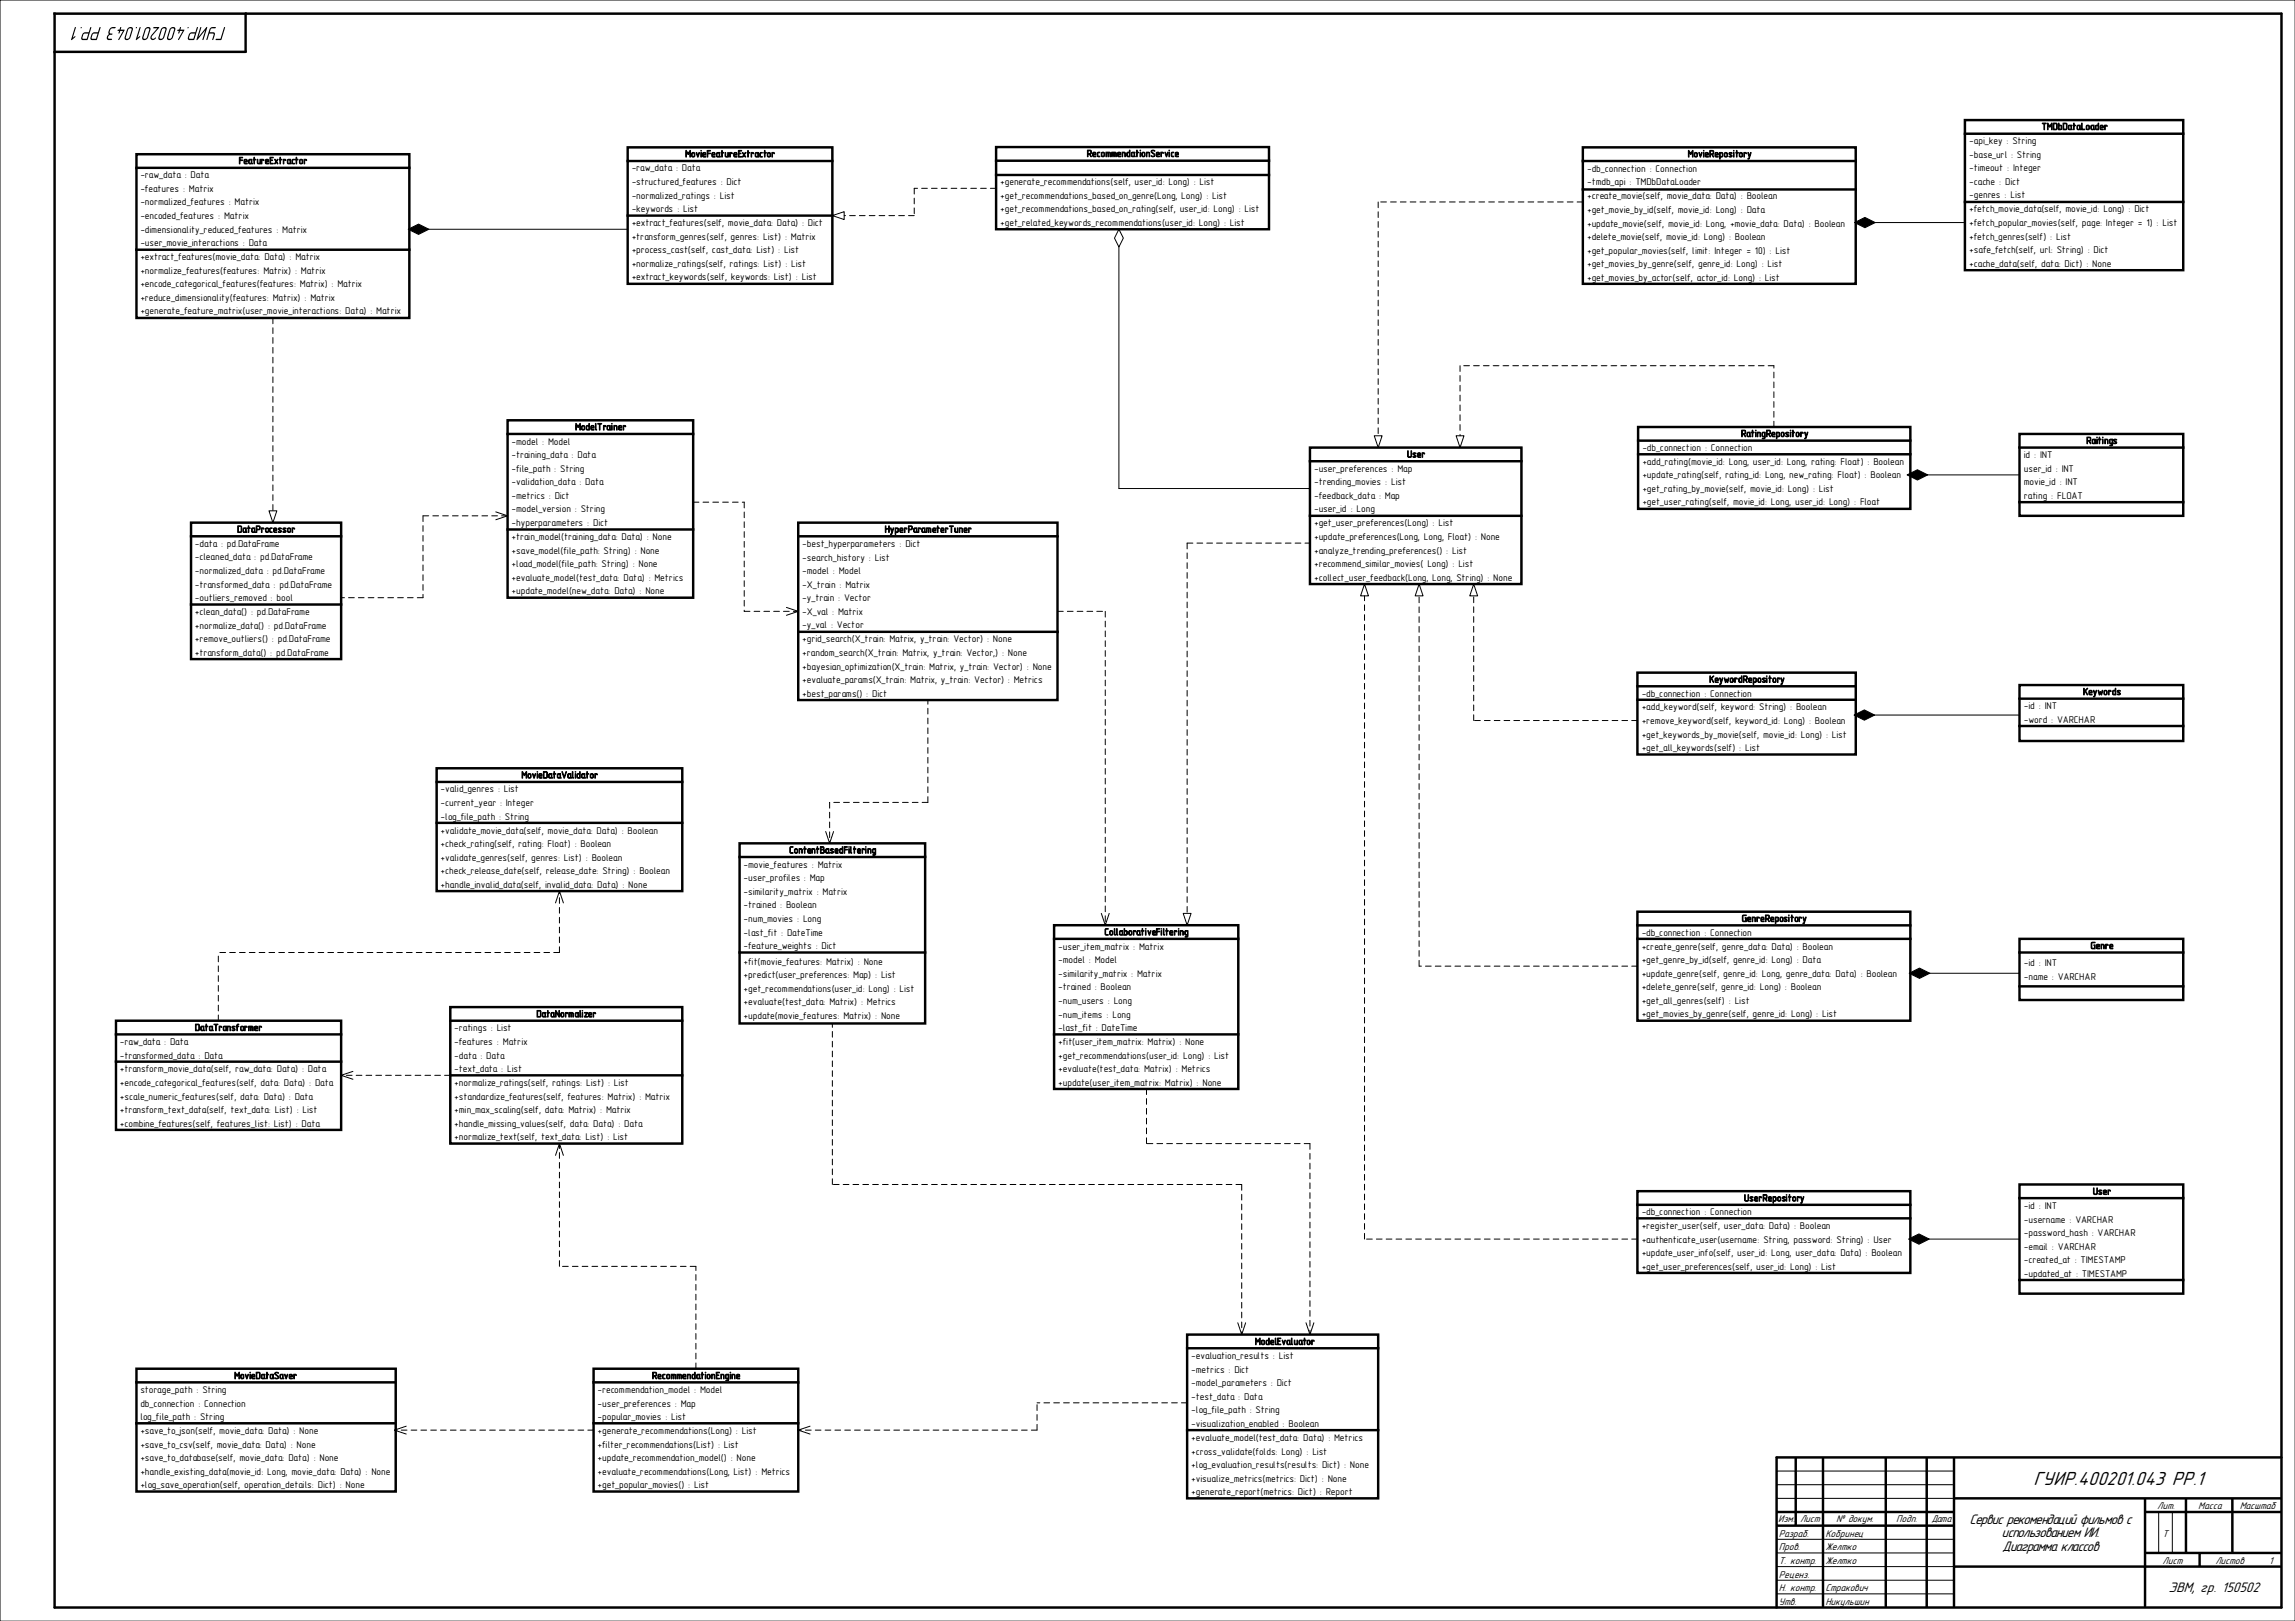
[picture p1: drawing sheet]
<svg xmlns="http://www.w3.org/2000/svg" width="841mm" height="594mm" viewBox="0 0 841 594" stroke-linecap="round" stroke-linejoin="round" font-family="sans-serif">
<defs><g id="words">
<text font-size="7.4" x="745.1" y="544.1">ГУИР.400201.043 РР.1</text>
<g font-size="5.4">
<text x="721.6" y="558.3">Сервис рекомендаций фильмов с</text>
<text x="733.4" y="563.3">использованием ИИ.</text>
<text x="733.7" y="568.3">Диаграмма классов</text>
<text x="794.6" y="583.2">ЭВМ, гр. 150502</text>
</g>
<g font-size="3.8">
<text x="651.6" y="557.7">Изм.</text>
<text x="659.6" y="557.7">Лист</text>
<text x="672.9" y="557.7">№ докум.</text>
<text x="694.9" y="557.7">Подп.</text>
<text x="707.7" y="557.7">Дата</text>
<text x="790.5" y="552.7">Лит.</text>
<text x="805.5" y="552.7">Масса</text>
<text x="820.8" y="552.7">Масштаб</text>
<text x="651.9" y="563.1">Разраб.</text>
<text x="668.9" y="563.1">Кобринец</text>
<text x="792.4" y="563.1">Т</text>
<text x="651.9" y="568.1">Пров.</text>
<text x="668.9" y="568.1">Желтко</text>
<text x="651.9" y="573.1">Т. контр.</text>
<text x="668.9" y="573.1">Желтко</text>
<text x="792.4" y="572.9">Лист</text>
<text x="811.8" y="572.9">Листов</text>
<text x="831.4" y="572.9">1</text>
<text x="651.9" y="578.1">Реценз.</text>
<text x="651.9" y="583.1">Н. контр.</text>
<text x="668.9" y="583.1">Стракович</text>
<text x="651.9" y="588.1">Утв.</text>
<text x="668.9" y="588.1">Никульшин</text>
</g>
<g font-size="3.6">
<text x="748.1" y="47.6">TMDbDataLoader</text>
<text x="721.6" y="52.8">-api_key : String</text>
<text x="251" y="57.6">MovieFeatureExtractor</text>
<text x="398.2" y="57.5">RecommendationService</text>
<text x="618.4" y="57.6">MovieRepository</text>
<text x="721.6" y="57.8">-base_url : String</text>
<text x="51.4" y="65.3">-raw_data : Data</text>
<text x="87.4" y="60.1">FeatureExtractor</text>
<text x="231.5" y="62.8">-raw_data : Data</text>
<text x="581.6" y="63">-db_connection : Connection</text>
<text x="721.6" y="62.8">-timeout : Integer</text>
<text x="51.4" y="70.3">-features : Matrix</text>
<text x="231.5" y="67.8">-structured_features : Dict</text>
<text x="366.5" y="67.9">+generate_recommendations(self, user_id: Long) : List</text>
<text x="581.6" y="68">-tmdb_api : TMDbDataLoader</text>
<text x="721.6" y="67.7">-cache : Dict</text>
<text x="51.4" y="75.3">-normalized_features : Matrix</text>
<text x="231.5" y="72.7">-normalized_ratings : List</text>
<text x="231.5" y="77.7">-keywords : List</text>
<text x="366.5" y="72.8">+get_recommendations_based_on_genre(Long, Long) : List</text>
<text x="366.5" y="77.8">+get_recommendations_based_on_rating(self, user_id: Long) : List</text>
<text x="581.6" y="73.1">+create_movie(self, movie_data: Data) : Boolean</text>
<text x="721.6" y="72.7">-genres : List</text>
<text x="721.6" y="77.8">+fetch_movie_data(self, movie_id: Long) : Dict</text>
<text x="51.4" y="80.3">-encoded_features : Matrix</text>
<text x="231.5" y="82.8">+extract_features(self, movie_data: Data) : Dict</text>
<text x="366.5" y="82.8">+get_related_keywords_recommendations(user_id: Long) : List</text>
<text x="581.6" y="78">+get_movie_by_id(self, movie_id: Long) : Data</text>
<text x="581.6" y="83">+update_movie(self, movie_id: Long, +movie_data: Data) : Boolean</text>
<text x="721.6" y="82.8">+fetch_popular_movies(self, page: Integer = 1) : List</text>
<text x="51.4" y="85.2">-dimensionality_reduced_features : Matrix</text>
<text x="231.5" y="87.8">+transform_genres(self, genres: List) : Matrix</text>
<text x="581.6" y="88">+delete_movie(self, movie_id: Long) : Boolean</text>
<text x="721.6" y="87.8">+fetch_genres(self) : List</text>
<text x="51.4" y="90.2">-user_movie_interactions : Data</text>
<text x="51.4" y="95.3">+extract_features(movie_data: Data) : Matrix</text>
<text x="231.5" y="92.8">+process_cast(self, cast_data: List) : List</text>
<text x="581.6" y="93">+get_popular_movies(self, limit: Integer = 10) : List</text>
<text x="721.6" y="92.7">+safe_fetch(self, url: String) : Dict</text>
<text x="51.4" y="100.3">+normalize_features(features: Matrix) : Matrix</text>
<text x="231.5" y="97.7">+normalize_ratings(self, ratings: List) : List</text>
<text x="581.6" y="97.9">+get_movies_by_genre(self, genre_id: Long) : List</text>
<text x="721.6" y="97.7">+cache_data(self, data: Dict) : None</text>
<text x="51.4" y="105.3">+encode_categorical_features(features: Matrix) : Matrix</text>
<text x="231.5" y="102.7">+extract_keywords(self, keywords: List) : List</text>
<text x="581.6" y="102.9">+get_movies_by_actor(self, actor_id: Long) : List</text>
<text x="51.4" y="110.3">+reduce_dimensionality(features: Matrix) : Matrix</text>
<text x="51.4" y="115.2">+generate_feature_matrix(user_movie_interactions: Data) : Matrix</text>
<text x="210.7" y="157.6">ModelTrainer</text>
<text x="637.9" y="160.1">RatingRepository</text>
<text x="187.5" y="162.9">-model : Model</text>
<text x="187.5" y="167.9">-training_data : Data</text>
<text x="515.5" y="167.6">User</text>
<text x="601.8" y="165.2">-db_connection : Connection</text>
<text x="741.6" y="167.8">id : INT</text>
<text x="764.4" y="162.6">Raitings</text>
<text x="187.5" y="172.8">-file_path : String</text>
<text x="481.5" y="172.9">-user_preferences : Map</text>
<text x="601.8" y="170.3">+add_rating(movie_id: Long, user_id: Long, rating: Float) : Boolean</text>
<text x="741.6" y="172.8">user_id : INT</text>
<text x="187.5" y="177.8">-validation_data : Data</text>
<text x="481.5" y="177.8">-trending_movies : List</text>
<text x="601.8" y="175.3">+update_rating(self, rating_id: Long, new_rating: Float) : Boolean</text>
<text x="741.6" y="177.8">movie_id : INT</text>
<text x="187.5" y="182.8">-metrics : Dict</text>
<text x="481.5" y="182.8">-feedback_data : Map</text>
<text x="601.8" y="180.2">+get_rating_by_movie(self, movie_id: Long) : List</text>
<text x="601.8" y="185.2">+get_user_rating(self, movie_id: Long, user_id: Long) : Float</text>
<text x="741.6" y="182.8">rating : FLOAT</text>
<text x="187.5" y="187.7">-model_version : String</text>
<text x="481.5" y="187.8">-user_id : Long</text>
<text x="86.9" y="195.1">DataProcessor</text>
<text x="187.5" y="192.7">-hyperparameters : Dict</text>
<text x="187.5" y="197.9">+train_model(training_data: Data) : None</text>
<text x="324.1" y="195.1">HyperParameterTuner</text>
<text x="481.5" y="192.9">+get_user_preferences(Long) : List</text>
<text x="481.5" y="197.8">+update_preferences(Long, Long, Float) : None</text>
<text x="71.4" y="200.4">-data : pd.DataFrame</text>
<text x="187.5" y="202.8">+save_model(file_path: String) : None</text>
<text x="294" y="200.4">-best_hyperparameters : Dict</text>
<text x="481.5" y="202.8">+analyze_trending_preferences() : List</text>
<text x="71.4" y="205.3">-cleaned_data : pd.DataFrame</text>
<text x="187.5" y="207.8">+load_model(file_path: String) : None</text>
<text x="294" y="205.4">-search_history : List</text>
<text x="481.5" y="207.8">+recommend_similar_movies( Long) : List</text>
<text x="71.4" y="210.3">-normalized_data : pd.DataFrame</text>
<text x="71.4" y="215.3">-transformed_data : pd.DataFrame</text>
<text x="187.5" y="212.8">+evaluate_model(test_data: Data) : Metrics</text>
<text x="294" y="210.3">-model : Model</text>
<text x="294" y="215.3">-X_train : Matrix</text>
<text x="481.5" y="212.8">+collect_user_feedback(Long, Long, String) : None</text>
<text x="71.4" y="220.3">-outliers_removed : bool</text>
<text x="187.5" y="217.8">+update_model(new_data: Data) : None</text>
<text x="294" y="220.3">-y_train : Vector</text>
<text x="71.4" y="225.4">+clean_data() : pd.DataFrame</text>
<text x="294" y="225.3">-X_val : Matrix</text>
<text x="71.4" y="230.3">+normalize_data() : pd.DataFrame</text>
<text x="294" y="230.2">-y_val : Vector</text>
<text x="71.4" y="235.3">+remove_outliers() : pd.DataFrame</text>
<text x="294" y="235.4">+grid_search(X_train: Matrix, y_train: Vector) : None</text>
<text x="71.4" y="240.3">+transform_data() : pd.DataFrame</text>
<text x="294" y="240.4">+random_search(X_train: Matrix, y_train: Vector,) : None</text>
<text x="294" y="245.3">+bayesian_optimization(X_train: Matrix, y_train: Vector) : None</text>
<text x="294" y="250.3">+evaluate_params(X_train: Matrix, y_train: Vector) : Metrics</text>
<text x="626.3" y="250.1">KeywordRepository</text>
<text x="294" y="255.3">+best_params() : Dict</text>
<text x="601.6" y="255.3">-db_connection : Connection</text>
<text x="763.3" y="254.6">Keywords</text>
<text x="601.6" y="260.3">+add_keyword(self, keyword: String) : Boolean</text>
<text x="741.6" y="259.8">-id : INT</text>
<text x="601.6" y="265.3">+remove_keyword(self, keyword_id: Long) : Boolean</text>
<text x="741.6" y="264.8">-word : VARCHAR</text>
<text x="601.6" y="270.2">+get_keywords_by_movie(self, movie_id: Long) : List</text>
<text x="601.6" y="275.2">+get_all_keywords(self) : List</text>
<text x="191" y="285.2">MovieDataValidator</text>
<text x="161.4" y="290.4">-valid_genres : List</text>
<text x="161.4" y="295.3">-current_year : Integer</text>
<text x="161.4" y="300.3">-log_file_path : String</text>
<text x="161.4" y="305.4">+validate_movie_data(self, movie_data: Data) : Boolean</text>
<text x="161.4" y="310.4">+check_rating(self, rating: Float) : Boolean</text>
<text x="161.4" y="315.4">+validate_genres(self, genres: List) : Boolean</text>
<text x="272.5" y="317.9">-movie_features : Matrix</text>
<text x="289.1" y="312.7">ContentBasedFiltering</text>
<text x="161.4" y="320.3">+check_release_date(self, release_date: String) : Boolean</text>
<text x="272.5" y="322.9">-user_profiles : Map</text>
<text x="161.4" y="325.3">+handle_invalid_data(self, invalid_data: Data) : None</text>
<text x="272.5" y="327.9">-similarity_matrix : Matrix</text>
<text x="272.5" y="332.9">-trained : Boolean</text>
<text x="272.5" y="337.8">-num_movies : Long</text>
<text x="638.2" y="337.7">GenreRepository</text>
<text x="272.5" y="342.8">-last_fit : DateTime</text>
<text x="272.5" y="347.8">-feature_weights : Dict</text>
<text x="387.8" y="348">-user_item_matrix : Matrix</text>
<text x="404.6" y="342.7">CollaborativeFiltering</text>
<text x="601.6" y="342.9">-db_connection : Connection</text>
<text x="601.6" y="347.9">+create_genre(self, genre_data: Data) : Boolean</text>
<text x="766" y="347.7">Genre</text>
<text x="272.5" y="353.4">+fit(movie_features: Matrix) : None</text>
<text x="387.8" y="352.9">-model : Model</text>
<text x="601.6" y="352.9">+get_genre_by_id(self, genre_id: Long) : Data</text>
<text x="272.5" y="358.4">+predict(user_preferences: Map) : List</text>
<text x="387.8" y="357.9">-similarity_matrix : Matrix</text>
<text x="601.6" y="357.9">+update_genre(self, genre_id: Long, genre_data: Data) : Boolean</text>
<text x="741.6" y="354.1">-id : INT</text>
<text x="741.6" y="359.1">-name : VARCHAR</text>
<text x="272.5" y="363.4">+get_recommendations(user_id: Long) : List</text>
<text x="387.8" y="362.9">-trained : Boolean</text>
<text x="601.6" y="362.9">+delete_genre(self, genre_id: Long) : Boolean</text>
<text x="272.5" y="368.3">+evaluate(test_data: Matrix) : Metrics</text>
<text x="387.8" y="367.8">-num_users : Long</text>
<text x="601.6" y="367.8">+get_all_genres(self) : List</text>
<text x="71.4" y="377.7">DataTransformer</text>
<text x="166.5" y="377.9">-ratings : List</text>
<text x="196.5" y="372.7">DataNormalizer</text>
<text x="272.5" y="373.3">+update(movie_features: Matrix) : None</text>
<text x="387.8" y="372.8">-num_items : Long</text>
<text x="387.8" y="377.8">-last_fit : DateTime</text>
<text x="601.6" y="372.8">+get_movies_by_genre(self, genre_id: Long) : List</text>
<text x="43.9" y="382.9">-raw_data : Data</text>
<text x="166.5" y="382.9">-features : Matrix</text>
<text x="387.8" y="382.9">+fit(user_item_matrix: Matrix) : None</text>
<text x="43.9" y="387.9">-transformed_data : Data</text>
<text x="166.5" y="387.9">-data : Data</text>
<text x="387.8" y="387.9">+get_recommendations(user_id: Long) : List</text>
<text x="43.9" y="392.9">+transform_movie_data(self, raw_data: Data) : Data</text>
<text x="166.5" y="392.8">-text_data : List</text>
<text x="387.8" y="392.9">+evaluate(test_data: Matrix) : Metrics</text>
<text x="43.9" y="397.9">+encode_categorical_features(self, data: Data) : Data</text>
<text x="166.5" y="397.9">+normalize_ratings(self, ratings: List) : List</text>
<text x="387.8" y="397.8">+update(user_item_matrix: Matrix) : None</text>
<text x="43.9" y="402.9">+scale_numeric_features(self, data: Data) : Data</text>
<text x="43.9" y="407.9">+transform_text_data(self, text_data: List) : List</text>
<text x="166.5" y="402.9">+standardize_features(self, features: Matrix) : Matrix</text>
<text x="166.5" y="407.9">+min_max_scaling(self, data: Matrix) : Matrix</text>
<text x="43.9" y="412.8">+combine_features(self, features_list: List) : Data</text>
<text x="166.5" y="412.9">+handle_missing_values(self, data: Data) : Data</text>
<text x="166.5" y="417.8">+normalize_text(self, text_data: List) : List</text>
<text x="766.8" y="437.7">User</text>
<text x="639" y="440.2">UserRepository</text>
<text x="741.6" y="443">-id : INT</text>
<text x="601.6" y="445.3">-db_connection : Connection</text>
<text x="741.6" y="447.9">-username : VARCHAR</text>
<text x="601.6" y="450.3">+register_user(self, user_data: Data) : Boolean</text>
<text x="601.6" y="455.3">+authenticate_user(username: String, password: String) : User</text>
<text x="741.6" y="452.9">-password_hash : VARCHAR</text>
<text x="601.6" y="460.3">+update_user_info(self, user_id: Long, user_data: Data) : Boolean</text>
<text x="741.6" y="457.9">-email : VARCHAR</text>
<text x="601.6" y="465.3">+get_user_preferences(self, user_id: Long) : List</text>
<text x="741.6" y="462.9">-created_at : TIMESTAMP</text>
<text x="741.6" y="467.8">-updated_at : TIMESTAMP</text>
<text x="436.5" y="498">-evaluation_results : List</text>
<text x="459.8" y="492.7">ModelEvaluator</text>
<text x="436.5" y="503">-metrics : Dict</text>
<text x="85.8" y="505.2">MovieDataSaver</text>
<text x="238.9" y="505.2">RecommendationEngine</text>
<text x="436.5" y="507.9">-model_parameters : Dict</text>
<text x="51.4" y="510.5">storage_path : String</text>
<text x="51.4" y="515.4">db_connection : Connection</text>
<text x="219" y="510.5">-recommendation_model : Model</text>
<text x="219" y="515.4">-user_preferences : Map</text>
<text x="436.5" y="512.9">-test_data : Data</text>
<text x="51.4" y="520.4">log_file_path : String</text>
<text x="219" y="520.4">-popular_movies : List</text>
<text x="436.5" y="517.9">-log_file_path : String</text>
<text x="51.4" y="525.5">+save_to_json(self, movie_data: Data) : None</text>
<text x="219" y="525.5">+generate_recommendations(Long) : List</text>
<text x="436.5" y="522.9">-visualization_enabled : Boolean</text>
<text x="436.5" y="528">+evaluate_model(test_data: Data) : Metrics</text>
<text x="51.4" y="530.5">+save_to_csv(self, movie_data: Data) : None</text>
<text x="219" y="530.5">+filter_recommendations(List) : List</text>
<text x="436.5" y="533">+cross_validate(folds: Long) : List</text>
<text x="51.4" y="535.4">+save_to_database(self, movie_data: Data) : None</text>
<text x="219" y="535.4">+update_recommendation_model() : None</text>
<text x="436.5" y="537.9">+log_evaluation_results(results: Dict) : None</text>
<text x="51.4" y="540.4">+handle_existing_data(movie_id: Long, movie_data: Data) : None</text>
<text x="51.4" y="545.4">+log_save_operation(self, operation_details: Dict) : None</text>
<text x="219" y="540.4">+evaluate_recommendations(Long, List) : Metrics</text>
<text x="219" y="545.4">+get_popular_movies() : List</text>
<text x="436.5" y="542.9">+visualize_metrics(metrics: Dict) : None</text>
<text x="436.5" y="547.9">+generate_report(metrics: Dict) : Report</text>
</g>
</g></defs>
<g fill="none" stroke="#000" stroke-width=".9">
<path d="M20 5h816v584h-816zM90 5v14h-70M50 56.5h100v60h-100zM230 54h75v50h-75zM230 59h75M365 53.9h100v30.1h-100zM365 58.9h100M580 54h100v50h-100zM580 59h100M720 49h80M720 44h80v55h-80zM50 61.5h100"/>
<path d="M230 79h75M365 64.1h100M580 69.4h100M720 74h80M50 91.5h100M186 154h68v65h-68zM186 159h68M600.3 156.5h99.7v30h-99.7zM740 159h60v30h-60zM480 164h77.5v50h-77.5zM480 169h77.5M600.3 161.4h99.7"/>
<path d="M600.3 166.5h99.7M740 164h60M70 191.5h55v50h-55zM70 196.5h55M186 194h68M292.5 191.5h95v65h-95zM292.5 196.5h95M480 189h77.5M740 184h60M70 221.5h55M292.5 231.5h95M600 246.5h80v30h-80z"/>
<path d="M600 251.4h80M600 256.4h80M740 251h60v20.5h-60zM740 256h60M740 266h60M160 281.5h90v45h-90zM160 286.5h90M160 301.5h90M271 309h68v66h-68zM271 314h68M386.2 339h67.5v60h-67.5zM600 334.1h100v39.9h-100z"/>
<path d="M600 339.1h100M271 349h68M386.2 344h67.5M600 344h100M740 344h60v22.4h-60zM740 349h60M42.5 374h82.5v40h-82.5zM42.5 379h82.5M165 369h85v50h-85zM165 374h85M386.2 379h67.5M740 361.4h60"/>
<path d="M42.5 389h82.5M165 394h85M600 436.5h100v29.9h-100zM740 434h60v40h-60zM740 439h60M600 441.4h100M600 446.4h100M740 469h60M435 489h70v60h-70zM435 494h70M50 501.5h95v45h-95zM50 506.5h94.5"/>
<path d="M217.5 501.5h75v45h-75zM217.5 506.5h75M50 521.5h94.5M217.5 521.5h75M435 524h70M836 534h-185v55"/>
</g>
<g fill="none" stroke="#000" stroke-width=".37">
<path d="M305 79l4.3-1.4v2.8zM149.6 84l3.8-1.9 3.7 1.9-3.7 1.9zM150.4 84h79.6M410 84l1.6 3.2-1.6 3.3-1.6-3.3zM410 90.3v88.7h70M679.6 81.6l3.8-1.9 3.7 1.9-3.7 1.8zM680.4 81.6h39.6M503.6 159.7h2.8l-1.4 4.3zM533.6 159.7h2.8l-1.4 4.3zM698.8 174l3.8-1.9 3.8 1.9-3.8 1.9zM699.7 174h40.3M98.6 187.2h2.8l-1.4 4.3z"/>
<path d="M181.7 187.6l4.3 1.4-4.3 1.4M500 214l1.4 4.3h-2.8zM520 214l1.4 4.3h-2.8zM540 214l1.4 4.3h-2.8zM288.2 222.6l4.3 1.4-4.3 1.4M679.4 262l3.8-1.9 3.7 1.9-3.7 1.9zM680.2 262h59.8M302.6 304.7l1.4 4.3 1.4-4.3M203.6 330.8l1.4-4.3 1.4 4.3M403.6 334.7l1.4 4.3 1.4-4.3M433.6 334.7h2.8l-1.4 4.3zM699.6 356.6l3.8-1.9 3.7 1.9-3.7 1.9z"/>
<path d="M700.4 356.6h39.6M129.3 392.6l-4.3 1.4 4.3 1.4M203.6 423.3l1.4-4.3 1.4 4.3M699.4 454l3.8-1.9 3.7 1.9-3.7 1.9zM700.2 454h39.8M453.6 484.7l1.4 4.3 1.4-4.3M478.6 484.7l1.4 4.3 1.4-4.3M148.9 522.6l-4.4 1.4 4.4 1.4M296.8 522.6l-4.3 1.4 4.3 1.4M651 539h65M651 544h65M651 549h65"/>
<path d="M791 554v15M796 554v15M651 564h65M651 569h65M651 574h65M651 579h65M0 594v-594h841v594M651 584h65"/>
</g>
<g fill="none" stroke="#000" stroke-width=".9" stroke-linecap="butt">
<path d="M658 534v25M668 534v55M691 534v55M706 534v55M716 534v55M651 554h65M651 559h65M716 549h120M786 549v40M786 554h50M801 549v20M818 549v20"/>
<path d="M716 574h120M786 569h50M806 569v5"/>
</g>
<g fill="#000">
<path d="M27.5 10l.3 .1-1.1 3.8 .7-.6 .2 .2-1.5 1.2z"/>
<path d="M34.1 12.4l1.7-.1-.6 1.9-1.6-.1zM33.7 12.3l-.5 1.4v.7l.5 .3h1.7l1.4-4.7h-.3l-.6 1.8h-1.5zM30.7 12.4l1.7-.1-.6 1.9-1.6-.1zM30.3 12.3l-.5 1.4v.7l.5 .3h1.7l1.5-4.7h-.4l-.6 1.8h-1.5z"/>
<path d="M46.8 10.4l-1.1 3.2a1.03 1.03 0 0 0 .9 1.2 1.03 1.03 0 0 0 1.1-.9l1-2.9a.97 .97 0 0 0-.7-1.2 .97 .97 0 0 0-1.2 .6zM47.2 10.5a.57 .57 0 0 1 .7-.1 .57 .57 0 0 1 .3 .6l-.8 2.6a.65 .65 0 0 1-.6 .6 .65 .65 0 0 1-.7-.6zM44.1 10l-.3 .9-.7 .2 .5 .2-.2 .9h.4l.3-.9h1l-1.8 3.1 .2 .3 2.2-3.6-1.5-.2 .2-.9zM40.3 10.4l-.6 1.5a.7 .7 0 0 1-.4 1.2 .92 .92 0 0 0-.2 1 .92 .92 0 0 0 .8 .6l1.1-.3v-.2h-1a.84 .84 0 0 1-.3-1.2 .84 .84 0 0 1 1.2-.2l.3-.4-1-.4 .2-1.1 .5-.5h1.3l.2-.4-1.3-.1z"/>
<path d="M66 10l-.3 .9-.7 .2 .5 .2-.2 .9h.4l.3-.9h1l-1.8 3.1 .2 .3 2.2-3.6-1.5-.2 .2-.9zM62.3 10.4l-1.1 3.2a1.03 1.03 0 0 0 .9 1.2 1.03 1.03 0 0 0 1.2-.9l.9-2.9a.97 .97 0 0 0-.7-1.2 .97 .97 0 0 0-1.2 .6zM62.8 10.5a.57 .57 0 0 1 .6-.1 .57 .57 0 0 1 .4 .6l-.8 2.6a.65 .65 0 0 1-.7 .6 .65 .65 0 0 1-.6-.6zM59.2 10.4l-1.1 3.2a1.03 1.03 0 0 0 .8 1.2 1.03 1.03 0 0 0 1.2-.9l.9-2.9a.97 .97 0 0 0-.7-1.2 .97 .97 0 0 0-1.1 .6zM59.6 10.5a.57 .57 0 0 1 .6-.1 .57 .57 0 0 1 .4 .6l-.8 2.6a.65 .65 0 0 1-.7 .6 .65 .65 0 0 1-.6-.6zM56.3 10l-.1 .4h1.4l-2.1 2.4a.99 .99 0 0 0 0 1.7 .99 .99 0 0 0 1.5-.8l-.1 .1a.67 .67 0 0 1-1 .4 .67 .67 0 0 1-.1-1.1l2.5-3zM53.2 10.4l-1.1 3.2a1.03 1.03 0 0 0 .9 1.2 1.03 1.03 0 0 0 1.2-.9l.9-2.9a.97 .97 0 0 0-.7-1.2 .97 .97 0 0 0-1.2 .6zM53.7 10.5a.57 .57 0 0 1 .6-.1 .57 .57 0 0 1 .4 .6l-.8 2.6a.65 .65 0 0 1-.7 .6 .65 .65 0 0 1-.6-.6zM51.2 10l-1.4 4.7 1.6-1.2-.3-.2-.7 .6 1.1-3.8z"/>
<path d="M82.2 10l-1.4 4.2h-1.6l-.1 .5 2-.1 1.4-4.5zM77 10.4l-1.3 4.3 .3-.3 .7-2.1 1.6 .1-.5 2.3 .4-.3 .5-1.6v-.5l-.3-.5h-1.5l.5-1.3 1.5-.1 .2-.4-1.5-.1zM73.5 10l-1.4 4.7 3.1-3.6-1 3.4h.4l1.3-4.5h-.4l-2.8 3.5 1.1-3.4zM69.8 12.4l1.6-.1-.5 1.9-1.6-.1zM69.4 12.3l-.5 1.4v.7l.5 .3h1.7l1.4-4.7h-.4l-.5 1.8h-1.5z"/>
<circle cx="29.7" cy="10.2" r=".24"/>
<circle cx="50" cy="10.2" r=".24"/>
<circle cx="68.9" cy="10.2" r=".24"/>
</g>
<g fill="none" stroke="#000" stroke-width=".37" stroke-dasharray="2.1 1.5">
<path d="M335 79h-25.7M335 69v10M365 69h-30M505 74v85.7M580 74h-75M100 116.5v70.7M535 134v25.7M650 134h-115M650 156.4v-22.4M155 189h31M155 189v30M254 184h18.7"/>
<path d="M272.7 184v40M435 199v135.7M435 199h45M155 219h-30M272.7 224h19.8M387.5 224h17.5M405 224v115M540 264v-45.7M600 264h-60M304 294v15M340 294h-36M340 294v-37.5"/>
<path d="M205 349v-22.5M205 349h-125M520 354v-135.7M600 354h-80M80 374v-25M165 394h-40M420.1 419v-20M480 419v70M480 419h-59.9M305 434v-59M455 434v55M455 434h-150"/>
<path d="M500 454v-235.7M600 454h-100M205 464v-45M255 464h-50M255 501.5v-37.5M435 514h-55M217.5 524h-73M380 524h-87.5M380 524v-10"/>
</g>
<g fill="#000">
<path d="M679.6 81.6l3.8-1.9 3.7 1.9-3.7 1.8z" fill-rule="evenodd"/>
<path d="M149.6 84l3.8-1.9 3.7 1.9-3.7 1.9z" fill-rule="evenodd"/>
<path d="M698.8 174l3.8-1.9 3.8 1.9-3.8 1.9z" fill-rule="evenodd"/>
<path d="M679.4 262l3.8-1.9 3.7 1.9-3.7 1.9z" fill-rule="evenodd"/>
<path d="M699.6 356.6l3.8-1.9 3.7 1.9-3.7 1.9z" fill-rule="evenodd"/>
<path d="M699.4 454l3.8-1.9 3.7 1.9-3.7 1.9z" fill-rule="evenodd"/>
</g>
<use href="#words"/>
</svg>
